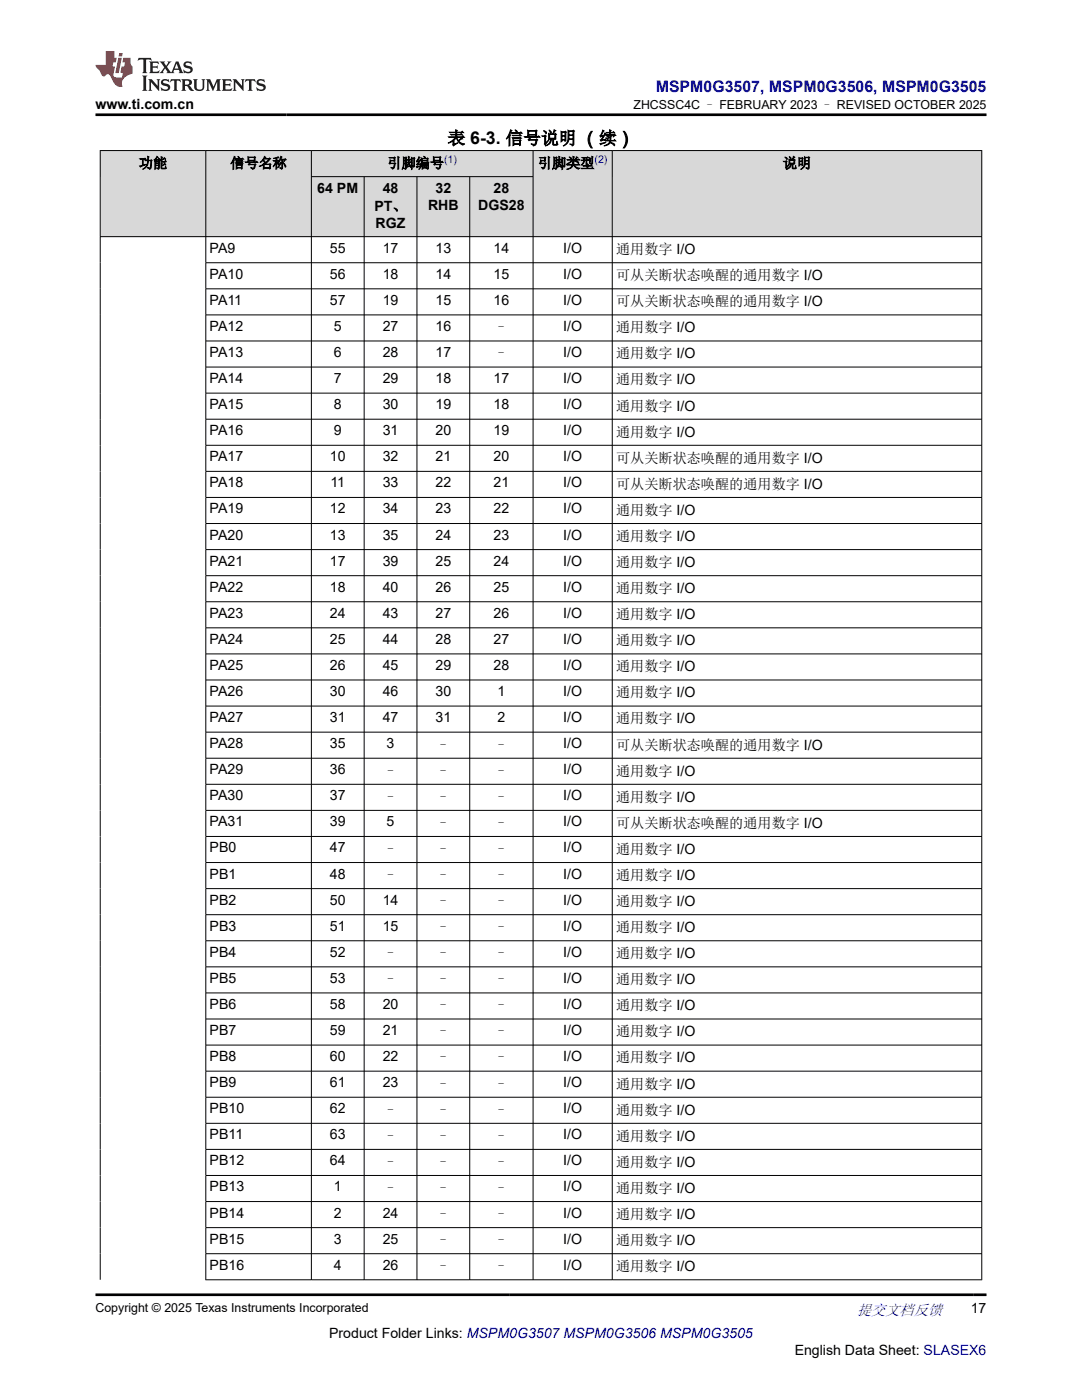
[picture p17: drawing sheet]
<svg xmlns="http://www.w3.org/2000/svg" width="216mm" height="279mm" viewBox="0 0 216 279" stroke-linecap="round" stroke-linejoin="round" font-family="sans-serif">
<defs><g id="words">
<text font-size="3.5" x="89.3" y="28.8">表 6-3. 信号说明 （续）</text>
<text font-size="3.2" fill="#00f" x="130.9" y="18.3">MSPM0G3507, MSPM0G3506, MSPM0G3505</text>
<text font-size="3" fill="#00f" x="171" y="262.4">提交文档反馈</text>
<g font-size="2.8">
<text x="19" y="21.7">www.ti.com.cn</text>
<text x="27.7" y="33.5">功能</text>
<text x="46" y="33.5">信号名称</text>
<text x="77.3" y="33.5">引脚编号</text>
<text x="107.3" y="33.5">引脚类型</text>
<text x="156.2" y="33.5">说明</text>
<text x="63.3" y="38.4">64 PM</text>
<text x="76.4" y="38.4">48</text>
<text x="85.4" y="41.8">RHB</text>
<text x="86.9" y="38.4">32</text>
<text x="95.4" y="41.8">DGS28</text>
<text x="98.5" y="38.4">28</text>
<text x="74.7" y="42.1">PT、</text>
<text x="75" y="45.5">RGZ</text>
<text x="41.8" y="50.4">PA9</text>
<text x="65.8" y="50.4">55</text>
<text x="76.4" y="50.4">17</text>
<text x="86.9" y="50.4">13</text>
<text x="98.5" y="50.4">14</text>
<text x="112.4" y="50.4">I/O</text>
<text x="122.9" y="50.7">通用数字 I/O</text>
<text x="41.8" y="55.6">PA10</text>
<text x="65.8" y="55.6">56</text>
<text x="76.4" y="55.6">18</text>
<text x="86.9" y="55.6">14</text>
<text x="98.5" y="55.6">15</text>
<text x="112.4" y="55.6">I/O</text>
<text x="122.9" y="55.9">可从关断状态唤醒的通用数字 I/O</text>
<text x="41.8" y="60.8">PA11</text>
<text x="65.8" y="60.8">57</text>
<text x="76.4" y="60.8">19</text>
<text x="86.9" y="60.8">15</text>
<text x="98.5" y="60.8">16</text>
<text x="112.4" y="60.8">I/O</text>
<text x="122.9" y="61.1">可从关断状态唤醒的通用数字 I/O</text>
<text x="41.8" y="66">PA12</text>
<text x="41.8" y="71.2">PA13</text>
<text x="66.6" y="66">5</text>
<text x="66.6" y="71.2">6</text>
<text x="76.4" y="66">27</text>
<text x="76.4" y="71.2">28</text>
<text x="86.9" y="66">16</text>
<text x="86.9" y="71.2">17</text>
<text x="98.6" y="66.3">–</text>
<text x="98.6" y="71.5">–</text>
<text x="112.4" y="66">I/O</text>
<text x="112.4" y="71.2">I/O</text>
<text x="122.9" y="66.3">通用数字 I/O</text>
<text x="122.9" y="71.5">通用数字 I/O</text>
<text x="41.8" y="76.4">PA14</text>
<text x="66.6" y="76.4">7</text>
<text x="76.4" y="76.4">29</text>
<text x="86.9" y="76.4">18</text>
<text x="98.5" y="76.4">17</text>
<text x="112.4" y="76.4">I/O</text>
<text x="122.9" y="76.7">通用数字 I/O</text>
<text x="41.8" y="81.6">PA15</text>
<text x="66.6" y="81.6">8</text>
<text x="76.4" y="81.6">30</text>
<text x="86.9" y="81.6">19</text>
<text x="98.5" y="81.6">18</text>
<text x="112.4" y="81.6">I/O</text>
<text x="122.9" y="81.9">通用数字 I/O</text>
<text x="41.8" y="86.9">PA16</text>
<text x="66.6" y="86.9">9</text>
<text x="76.4" y="86.9">31</text>
<text x="86.9" y="86.9">20</text>
<text x="98.5" y="86.9">19</text>
<text x="112.4" y="86.9">I/O</text>
<text x="122.9" y="87.1">通用数字 I/O</text>
<text x="41.8" y="92.1">PA17</text>
<text x="65.8" y="92.1">10</text>
<text x="76.4" y="92.1">32</text>
<text x="86.9" y="92.1">21</text>
<text x="98.5" y="92.1">20</text>
<text x="112.4" y="92.1">I/O</text>
<text x="122.9" y="92.3">可从关断状态唤醒的通用数字 I/O</text>
<text x="41.8" y="97.3">PA18</text>
<text x="65.9" y="97.3">11</text>
<text x="76.4" y="97.3">33</text>
<text x="86.9" y="97.3">22</text>
<text x="98.5" y="97.3">21</text>
<text x="112.4" y="97.3">I/O</text>
<text x="122.9" y="97.5">可从关断状态唤醒的通用数字 I/O</text>
<text x="41.8" y="102.5">PA19</text>
<text x="41.8" y="107.7">PA20</text>
<text x="65.8" y="102.5">12</text>
<text x="65.8" y="107.7">13</text>
<text x="76.4" y="102.5">34</text>
<text x="76.4" y="107.7">35</text>
<text x="86.9" y="102.5">23</text>
<text x="86.9" y="107.7">24</text>
<text x="98.5" y="102.5">22</text>
<text x="98.5" y="107.7">23</text>
<text x="112.4" y="102.5">I/O</text>
<text x="112.4" y="107.7">I/O</text>
<text x="122.9" y="102.8">通用数字 I/O</text>
<text x="122.9" y="108">通用数字 I/O</text>
<text x="41.8" y="112.9">PA21</text>
<text x="65.8" y="112.9">17</text>
<text x="76.4" y="112.9">39</text>
<text x="86.9" y="112.9">25</text>
<text x="98.5" y="112.9">24</text>
<text x="112.4" y="112.9">I/O</text>
<text x="122.9" y="113.2">通用数字 I/O</text>
<text x="41.8" y="118.1">PA22</text>
<text x="65.8" y="118.1">18</text>
<text x="76.4" y="118.1">40</text>
<text x="86.9" y="118.1">26</text>
<text x="98.5" y="118.1">25</text>
<text x="112.4" y="118.1">I/O</text>
<text x="122.9" y="118.4">通用数字 I/O</text>
<text x="41.8" y="123.3">PA23</text>
<text x="65.8" y="123.3">24</text>
<text x="76.4" y="123.3">43</text>
<text x="86.9" y="123.3">27</text>
<text x="98.5" y="123.3">26</text>
<text x="112.4" y="123.3">I/O</text>
<text x="122.9" y="123.6">通用数字 I/O</text>
<text x="41.8" y="128.5">PA24</text>
<text x="65.8" y="128.5">25</text>
<text x="76.4" y="128.5">44</text>
<text x="86.9" y="128.5">28</text>
<text x="98.5" y="128.5">27</text>
<text x="112.4" y="128.5">I/O</text>
<text x="122.9" y="128.8">通用数字 I/O</text>
<text x="41.8" y="133.7">PA25</text>
<text x="65.8" y="133.7">26</text>
<text x="76.4" y="133.7">45</text>
<text x="86.9" y="133.7">29</text>
<text x="98.5" y="133.7">28</text>
<text x="112.4" y="133.7">I/O</text>
<text x="122.9" y="134">通用数字 I/O</text>
<text x="41.8" y="138.9">PA26</text>
<text x="65.8" y="138.9">30</text>
<text x="76.4" y="138.9">46</text>
<text x="86.9" y="138.9">30</text>
<text x="99.3" y="138.9">1</text>
<text x="112.4" y="138.9">I/O</text>
<text x="122.9" y="139.2">通用数字 I/O</text>
<text x="41.8" y="144.1">PA27</text>
<text x="41.8" y="149.3">PA28</text>
<text x="65.8" y="144.1">31</text>
<text x="65.8" y="149.3">35</text>
<text x="76.4" y="144.1">47</text>
<text x="77.1" y="149.3">3</text>
<text x="86.9" y="144.1">31</text>
<text x="87.1" y="149.6">–</text>
<text x="98.6" y="149.6">–</text>
<text x="99.3" y="144.1">2</text>
<text x="112.4" y="144.1">I/O</text>
<text x="112.4" y="149.3">I/O</text>
<text x="122.9" y="144.4">通用数字 I/O</text>
<text x="122.9" y="149.6">可从关断状态唤醒的通用数字 I/O</text>
<text x="41.8" y="154.5">PA29</text>
<text x="65.8" y="154.5">36</text>
<text x="76.5" y="154.8">–</text>
<text x="87.1" y="154.8">–</text>
<text x="98.6" y="154.8">–</text>
<text x="112.4" y="154.5">I/O</text>
<text x="122.9" y="154.8">通用数字 I/O</text>
<text x="41.8" y="159.7">PA30</text>
<text x="65.8" y="159.7">37</text>
<text x="76.5" y="160">–</text>
<text x="87.1" y="160">–</text>
<text x="98.6" y="160">–</text>
<text x="112.4" y="159.7">I/O</text>
<text x="122.9" y="160">通用数字 I/O</text>
<text x="41.8" y="164.9">PA31</text>
<text x="65.8" y="164.9">39</text>
<text x="77.1" y="164.9">5</text>
<text x="87.1" y="165.2">–</text>
<text x="98.6" y="165.2">–</text>
<text x="112.4" y="164.9">I/O</text>
<text x="122.9" y="165.2">可从关断状态唤醒的通用数字 I/O</text>
<text x="41.8" y="170.1">PB0</text>
<text x="65.8" y="170.1">47</text>
<text x="76.5" y="170.4">–</text>
<text x="87.1" y="170.4">–</text>
<text x="98.6" y="170.4">–</text>
<text x="112.4" y="170.1">I/O</text>
<text x="122.9" y="170.4">通用数字 I/O</text>
<text x="41.8" y="175.3">PB1</text>
<text x="65.8" y="175.3">48</text>
<text x="76.5" y="175.6">–</text>
<text x="87.1" y="175.6">–</text>
<text x="98.6" y="175.6">–</text>
<text x="112.4" y="175.3">I/O</text>
<text x="122.9" y="175.6">通用数字 I/O</text>
<text x="41.8" y="180.5">PB2</text>
<text x="41.8" y="185.7">PB3</text>
<text x="65.8" y="180.5">50</text>
<text x="65.8" y="185.7">51</text>
<text x="76.4" y="180.5">14</text>
<text x="76.4" y="185.7">15</text>
<text x="87.1" y="180.8">–</text>
<text x="98.6" y="180.8">–</text>
<text x="112.4" y="180.5">I/O</text>
<text x="112.4" y="185.7">I/O</text>
<text x="122.9" y="180.8">通用数字 I/O</text>
<text x="41.8" y="190.9">PB4</text>
<text x="65.8" y="190.9">52</text>
<text x="76.5" y="191.2">–</text>
<text x="87.1" y="186">–</text>
<text x="87.1" y="191.2">–</text>
<text x="98.6" y="186">–</text>
<text x="98.6" y="191.2">–</text>
<text x="112.4" y="190.9">I/O</text>
<text x="122.9" y="186">通用数字 I/O</text>
<text x="122.9" y="191.2">通用数字 I/O</text>
<text x="41.8" y="196.1">PB5</text>
<text x="65.8" y="196.1">53</text>
<text x="76.5" y="196.4">–</text>
<text x="87.1" y="196.4">–</text>
<text x="98.6" y="196.4">–</text>
<text x="112.4" y="196.1">I/O</text>
<text x="122.9" y="196.4">通用数字 I/O</text>
<text x="41.8" y="201.4">PB6</text>
<text x="65.8" y="201.4">58</text>
<text x="76.4" y="201.4">20</text>
<text x="87.1" y="201.6">–</text>
<text x="98.6" y="201.6">–</text>
<text x="112.4" y="201.4">I/O</text>
<text x="122.9" y="201.6">通用数字 I/O</text>
<text x="41.8" y="206.6">PB7</text>
<text x="65.8" y="206.6">59</text>
<text x="76.4" y="206.6">21</text>
<text x="87.1" y="206.8">–</text>
<text x="98.6" y="206.8">–</text>
<text x="112.4" y="206.6">I/O</text>
<text x="122.9" y="206.8">通用数字 I/O</text>
<text x="41.8" y="211.8">PB8</text>
<text x="65.8" y="211.8">60</text>
<text x="76.4" y="211.8">22</text>
<text x="87.1" y="212">–</text>
<text x="98.6" y="212">–</text>
<text x="112.4" y="211.8">I/O</text>
<text x="122.9" y="212">通用数字 I/O</text>
<text x="41.8" y="217">PB9</text>
<text x="65.8" y="217">61</text>
<text x="76.4" y="217">23</text>
<text x="87.1" y="217.2">–</text>
<text x="98.6" y="217.2">–</text>
<text x="112.4" y="217">I/O</text>
<text x="122.9" y="217.2">通用数字 I/O</text>
<text x="41.8" y="222.2">PB10</text>
<text x="41.8" y="227.4">PB11</text>
<text x="65.8" y="222.2">62</text>
<text x="65.8" y="227.4">63</text>
<text x="76.5" y="222.5">–</text>
<text x="76.5" y="227.7">–</text>
<text x="87.1" y="222.5">–</text>
<text x="87.1" y="227.7">–</text>
<text x="98.6" y="222.5">–</text>
<text x="98.6" y="227.7">–</text>
<text x="112.4" y="222.2">I/O</text>
<text x="112.4" y="227.4">I/O</text>
<text x="122.9" y="222.5">通用数字 I/O</text>
<text x="122.9" y="227.7">通用数字 I/O</text>
<text x="41.8" y="232.6">PB12</text>
<text x="65.8" y="232.6">64</text>
<text x="76.5" y="232.9">–</text>
<text x="87.1" y="232.9">–</text>
<text x="98.6" y="232.9">–</text>
<text x="112.4" y="232.6">I/O</text>
<text x="122.9" y="232.9">通用数字 I/O</text>
<text x="41.8" y="237.8">PB13</text>
<text x="66.6" y="237.8">1</text>
<text x="76.5" y="238.1">–</text>
<text x="87.1" y="238.1">–</text>
<text x="98.6" y="238.1">–</text>
<text x="112.4" y="237.8">I/O</text>
<text x="122.9" y="238.1">通用数字 I/O</text>
<text x="41.8" y="243">PB14</text>
<text x="66.6" y="243">2</text>
<text x="76.4" y="243">24</text>
<text x="87.1" y="243.3">–</text>
<text x="98.6" y="243.3">–</text>
<text x="112.4" y="243">I/O</text>
<text x="122.9" y="243.3">通用数字 I/O</text>
<text x="41.8" y="248.2">PB15</text>
<text x="66.6" y="248.2">3</text>
<text x="76.4" y="248.2">25</text>
<text x="87.1" y="248.5">–</text>
<text x="98.6" y="248.5">–</text>
<text x="112.4" y="248.2">I/O</text>
<text x="122.9" y="248.5">通用数字 I/O</text>
<text x="41.8" y="253.4">PB16</text>
<text x="66.6" y="253.4">4</text>
<text x="76.4" y="253.4">26</text>
<text x="87.1" y="253.7">–</text>
<text x="98.6" y="253.7">–</text>
<text x="112.4" y="253.4">I/O</text>
<text x="122.9" y="253.7">通用数字 I/O</text>
<text x="193.7" y="262.1">17</text>
<text x="65.7" y="266.9">Product Folder Links: MSPM0G3507 MSPM0G3506 MSPM0G3505</text>
<text x="158.6" y="270.3">English Data Sheet: SLASEX6</text>
</g>
<g font-size="2.5">
<text x="126.4" y="21.8">ZHCSSC4C – FEBRUARY 2023 – REVISED OCTOBER 2025</text>
<text x="19" y="261.8">Copyright © 2025 Texas Instruments Incorporated</text>
</g>
<g font-size="2.1" fill="#00f">
<text x="88.6" y="32.6">(1)</text>
<text x="118.6" y="32.6">(2)</text>
</g>
</g></defs>
<g fill="#d8d8d8">
<path d="M20 30h175.9v5.3h-175.9z" fill-rule="evenodd"/>
<path d="M20.1 30.1h20.9v17.1h-20.9z" fill-rule="evenodd"/>
<path d="M41.1 30.1h21v17.1h-21z" fill-rule="evenodd"/>
<path d="M62.2 30.1h44.1v5.1h-44.1z" fill-rule="evenodd"/>
<path d="M106.4 30.1h15.7v17.1h-15.7z" fill-rule="evenodd"/>
<path d="M122.2 30.1h73.6v17.1h-73.6z" fill-rule="evenodd"/>
<path d="M62.2 35.3h10.4v11.9h-10.4z" fill-rule="evenodd"/>
<path d="M72.7 35.3h10.4v11.9h-10.4z" fill-rule="evenodd"/>
<path d="M83.3 35.3h10.4v11.9h-10.4z" fill-rule="evenodd"/>
<path d="M93.8 35.3h12.5v11.9h-12.5z" fill-rule="evenodd"/>
</g>
<g fill="none" stroke="#000" stroke-width=".2">
<path d="M19.9 30h176.1M20 30v225.4M41.1 30v225.5M62.1 30v225.5M62.1 35.3h44.3M72.7 35.3v220.2M83.2 35.3v220.2M93.7 35.3v220.2M106.4 30v225.5M122.2 30v225.5M195.9 30v225.5M19.9 47.2h176.1"/>
<path d="M41.1 52.4h154.9M41.1 57.6h154.9M41.1 62.8h154.9M41.1 68h154.9M41.1 73.3h154.9M41.1 78.5h154.9M41.1 83.7h154.9M41.1 88.9h154.9M41.1 94.1h154.9M41.1 99.3h154.9M41.1 104.5h154.9M41.1 109.7h154.9"/>
<path d="M41.1 114.9h154.9M41.1 120.1h154.9M41.1 125.3h154.9M41.1 130.5h154.9M41.1 135.7h154.9M41.1 140.9h154.9M41.1 146.1h154.9M41.1 151.3h154.9M41.1 156.5h154.9M41.1 161.7h154.9M41.1 166.9h154.9M41.1 172.1h154.9"/>
<path d="M41.1 177.3h154.9M41.1 182.5h154.9M41.1 187.8h154.9M41.1 193h154.9M41.1 198.2h154.9M41.1 203.4h154.9M41.1 208.6h154.9M41.1 213.8h154.9M41.1 219h154.9M41.1 224.2h154.9M41.1 229.4h154.9M41.1 234.6h154.9"/>
<path d="M41.1 239.8h154.9M41 255.4h155M41.1 245h154.9M41.1 250.2h154.9"/>
</g>
<path d="M27.7 11.6l-.2 .5 .5-.2h.6v.1v2.2l-.2 .4h1l-.2-.4v-2.2v-.1h.5l.5 .2-.1-.5zM29.8 12.3l.2 .4v1.5l-.2 .4h1.9l.1-.6a1.08 1.08 0 0 1-1.3 .2v-.7h.6l.4 .2v-.7l-.4 .2h-.6v-.5l.2-.2a1 1 0 0 1 1 .3l-.1-.5zM31.8 12.3l1 1.1-1 1.2h.9l-.2-.2 .4-.8 .5 .8-.2 .2h1.6l-.2-.2 .1-.5h1l.1 .5-.1 .2h.9l-.2-.3-.8-2h-.5l-1 2.2-.8-1.1 .9-1.1h-.8l.2 .2-.5 .6-.3-.6 .1-.2zM35.2 12.7l.4 1h-.8zM36.8 12.4a.65 .65 0 0 0-.2 .7 .65 .65 0 0 0 .6 .5l.7 .1 .1 .3a.79 .79 0 0 1-.7 .4 .79 .79 0 0 1-.7-.5l.1 .7 .2-.1a.93 .93 0 0 0 1.1 .1 .93 .93 0 0 0 .4-1 1.46 1.46 0 0 0-1.2-.6l-.1-.3a1.09 1.09 0 0 1 1.2 .2l-.2-.6-.1 .1-.6-.2zM28.4 15.1l.2 .4v2.2l-.2 .4h1l-.2-.4v-2.2l.2-.4zM29.6 15.8l.2 .4v1.5l-.2 .4h.8l-.3-.4v-1.3l1.7 1.8v-2l.2-.4h-.8l.2 .2 .1 1.1-1.2-1.3zM32.3 15.9a.65 .65 0 0 0-.2 .8 .65 .65 0 0 0 .7 .4l.6 .2 .1 .2a.79 .79 0 0 1-.7 .4 .79 .79 0 0 1-.7-.5l.1 .7 .2-.1a.93 .93 0 0 0 1.1 .1 .93 .93 0 0 0 .4-.9 1.46 1.46 0 0 0-1.2-.6l-.1-.4a1.09 1.09 0 0 1 1.2 .2l-.2-.6-.1 .1-.6-.1zM34.1 15.8l-.1 .6a.63 .63 0 0 1 .7-.3l.1 1.6-.3 .4h1l-.2-.4v-1.6a.66 .66 0 0 1 .8 .3l-.1-.6zM36.2 15.8l.2 .4v1.5l-.2 .4h.9l-.2-.2v-.7h.5l.1 .2a.79 .79 0 0 0 1.2 .6l-1-.9a.61 .61 0 0 0 .6-.6 .61 .61 0 0 0-.5-.7zM36.9 16.1h.2a.47 .47 0 0 1 .5 .1 .47 .47 0 0 1 .1 .5l-.2 .1-.6 .1zM38.5 15.8l.2 .2a2.27 2.27 0 0 0 .4 2 1.04 1.04 0 0 0 1.7-.7v-1.3l.2-.2h-.8l.2 .4v1.1a.6 .6 0 0 1-.6 .6 .6 .6 0 0 1-.6-.6v-1.1l.3-.4zM41.1 15.8l.2 .4v1.5l-.2 .4h.7l-.2-.4v-1.4l.9 1.9 .8-1.9v1.4l-.2 .4h1l-.3-.4v-1.5l.3-.4h-.8l-.7 1.5-.7-1.5zM44.3 15.8l.2 .4v1.5l-.2 .4h1.9l.1-.6a1.09 1.09 0 0 1-1.3 .2v-.7h.6l.4 .2v-.6l-.4 .2h-.6v-.6l.2-.1a1.01 1.01 0 0 1 1 .3l-.1-.6zM46.4 15.8l.3 .4v1.5l-.3 .4h.8l-.2-.4v-1.3l1.6 1.8v-2l.2-.4h-.7l.2 .2v1.1l-1.2-1.3zM49 15.8l-.1 .6a.63 .63 0 0 1 .8-.3v1.6l-.3 .4h1l-.2-.4v-1.6a.66 .66 0 0 1 .8 .3l-.1-.6zM51.4 15.9a.65 .65 0 0 0-.2 .8 .65 .65 0 0 0 .6 .4l.6 .2 .2 .2a.79 .79 0 0 1-.8 .4 .79 .79 0 0 1-.6-.5l.1 .7 .2-.1a.93 .93 0 0 0 1 .1 .93 .93 0 0 0 .5-.9 1.46 1.46 0 0 0-1.3-.6l-.1-.4a1.09 1.09 0 0 1 1.3 .2l-.2-.6-.2 .1-.5-.1z" fill="#231f20"/>
<path d="M21.1 10.2v2.8h-2.1l.1 .3 .9 1a.95 .95 0 0 0 .9 .9 .59 .59 0 0 1 .6-.4 .59 .59 0 0 1 .5 .4l.4 .7a1.59 1.59 0 0 0 2.1 1.4 1.61 1.61 0 0 1 1-2.3l1-.3-.1-1.5a1.59 1.59 0 0 1-.4-1.7h-1.4l-.2 .9h.5l-.1 .9h-.5l-.2 1v.2l.4 .1-.2 .9h-.6a.73 .73 0 0 1-1.1-.7l.3-1.5h-.5l.2-.9h.5l.2-.9h-.5v-1.3zM23.6 11.5l-.6 3.1h.7l.6-3.1zM23.8 10.6l-.1 .6h.7l.1-.6z" fill="#ed1c24"/>
<path d="M19 22.9h177.8M19 258.4h177.8" fill="none" stroke="#000" stroke-width=".53"/>
<use href="#words"/>
</svg>
